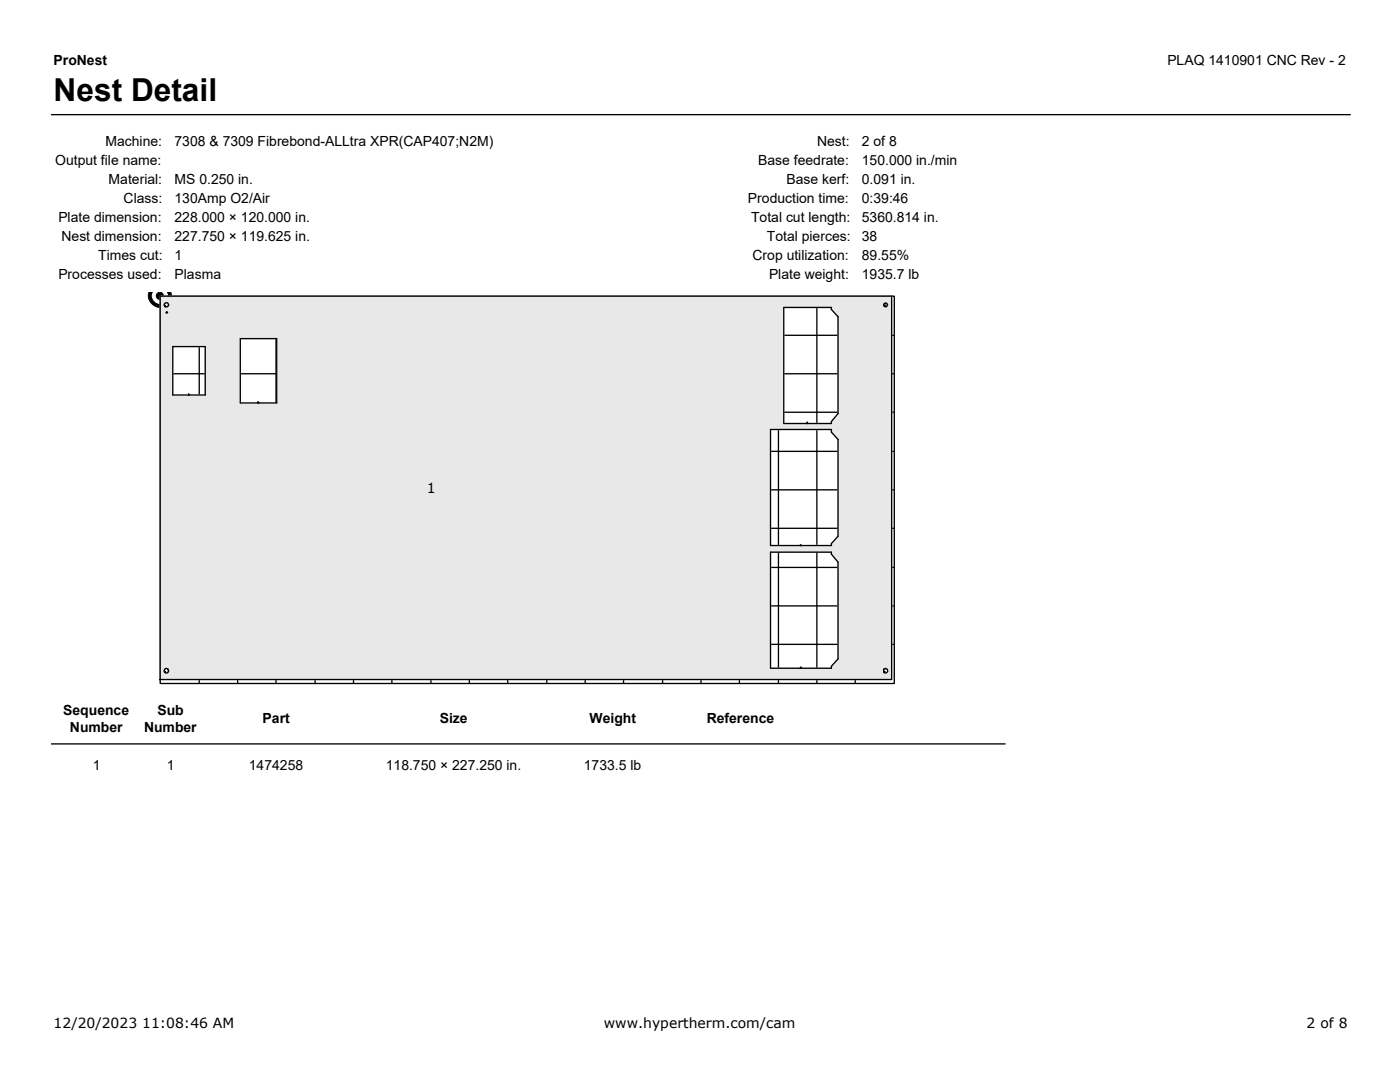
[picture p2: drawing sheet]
<svg xmlns="http://www.w3.org/2000/svg" width="279mm" height="216mm" viewBox="0 0 279 216" stroke-linecap="round" stroke-linejoin="round" font-family="sans-serif">
<defs><g id="words">
<text font-size="6.3" x="10.7" y="20.1">Nest Detail</text>
<g font-size="2.8">
<text x="10.7" y="13.1">ProNest</text>
<text x="233" y="13.1">PLAQ 1410901 CNC Rev - 2</text>
<text x="21.1" y="29">Machine:</text>
<text x="34.8" y="29">7308 &amp; 7309 Fibrebond-ALLtra XPR(CAP407;N2M)</text>
<text x="163.1" y="29">Nest:</text>
<text x="172" y="29">2 of 8</text>
<text x="11" y="32.8">Output file name:</text>
<text x="151.3" y="32.9">Base feedrate:</text>
<text x="172" y="32.9">150.000 in./min</text>
<text x="21.7" y="36.7">Material:</text>
<text x="24.7" y="40.5">Class:</text>
<text x="34.8" y="36.7">MS 0.250 in.</text>
<text x="34.8" y="40.5">130Amp O2/Air</text>
<text x="149.3" y="40.5">Production time:</text>
<text x="157" y="36.7">Base kerf:</text>
<text x="172" y="36.7">0.091 in.</text>
<text x="172" y="40.5">0:39:46</text>
<text x="11.6" y="44.3">Plate dimension:</text>
<text x="34.8" y="44.3">228.000 × 120.000 in.</text>
<text x="149.9" y="44.3">Total cut length:</text>
<text x="172" y="44.3">5360.814 in.</text>
<text x="12.3" y="48.1">Nest dimension:</text>
<text x="19.6" y="51.8">Times cut:</text>
<text x="34.8" y="48.1">227.750 × 119.625 in.</text>
<text x="34.8" y="51.9">1</text>
<text x="150.2" y="51.9">Crop utilization:</text>
<text x="153" y="48.1">Total pierces:</text>
<text x="172" y="48.1">38</text>
<text x="172" y="51.9">89.55%</text>
<text x="11.6" y="55.7">Processes used:</text>
<text x="34.8" y="55.7">Plasma</text>
<text x="153.5" y="55.7">Plate weight:</text>
<text x="172" y="55.7">1935.7 lb</text>
<text x="85.2" y="98.3">1</text>
<text x="12.6" y="142.6">Sequence</text>
<text x="31.4" y="142.6">Sub</text>
<text x="14" y="146">Number</text>
<text x="28.7" y="146">Number</text>
<text x="52.4" y="144.3">Part</text>
<text x="87.8" y="144.3">Size</text>
<text x="117.7" y="144.3">Weight</text>
<text x="141" y="144.3">Reference</text>
<text x="18.5" y="153.6">1</text>
<text x="33.3" y="153.6">1</text>
<text x="49.7" y="153.6">1474258</text>
<text x="77" y="153.6">118.750 × 227.250 in.</text>
<text x="116.5" y="153.6">1733.5 lb</text>
<text x="10.7" y="205.2">12/20/2023 11:08:46 AM</text>
<text x="120.5" y="205.2">www.hypertherm.com/cam</text>
<text x="260.8" y="205.2">2 of 8</text>
</g>
</g></defs>
<path d="M10.2 22.9h259.4" fill="none" stroke="#000" stroke-width=".26"/>
<g fill="#000" stroke="#000" stroke-width=".2">
<path d="M29.7 58.5h4.4a2.3 2.3 0 0 1-2.2 2.8 2.3 2.3 0 0 1-2.2-2.8z" fill-rule="evenodd"/>
<circle cx="31.9" cy="59" r=".72"/>
</g>
<path d="M30.5 58.6l.2-.2h2.4a1.32 1.32 0 0 1-.7 2.1 1.52 1.52 0 0 1-1.9-1.9z" fill-rule="evenodd" fill="#fff" stroke="#fff" stroke-width=".2"/>
<path d="M32 59.1h146.5v77.3h-146.5z" fill-rule="evenodd" fill="#fff" stroke="#000" stroke-width=".26"/>
<g fill="none" stroke="#000" stroke-width=".26">
<path d="M39.8 59.2v77.1M47.4 59.2v77.1M55.1 59.2v77.1M62.9 59.2v77.1M70.5 59.2v77.1M78.2 59.2v77.1M86 59.2v77.1M93.7 59.2v77.1M101.3 59.2v77.1M109.1 59.2v77.1M116.8 59.2v77.1M124.4 59.2v77.1"/>
<path d="M132.2 59.2v77.1M139.9 59.2v77.1M147.6 59.2v77.1M155.4 59.2v77.1M163 59.2v77.1M170.7 59.2v77.1M32.1 66.9h146.2M32.1 74.6h146.2M32.9 61.1l.1 .1M33 61l-.1 .1M33 60.4a.45 .45 0 0 1 .5 .3 .45 .45 0 0 1-.1 .5h-.4l-.2-.2v-.3zM33.2 62.3h.2v.1h-.2z"/>
<path d="M33.3 62.3l-.1 .1h.1M33.3 62.4h.1M34.5 69.2h6.5v9.6h-6.5zM37.7 78.6v.2M48 67.6h7.2v12.8h-7.2zM156.4 61.3h9.5v.4l1.3 1.5v19.3l-1.3 1.6v.4h-9.5zM176.5 60.6a.38 .38 0 0 1 .5-.1 .38 .38 0 0 1 0 .6 .38 .38 0 0 1-.5 0l-.1-.1zM176.5 61.1h.1M176.6 61v-.2l-.1 .3M32.1 82.3h146.2M32.1 90.1h146.2M32.1 97.7h146.2"/>
<path d="M51.5 80.1l-.1 .2 .1 .1M153.8 85.7h12.1v.5l1.3 1.5v19.3l-1.3 1.5v.4h-12.1zM161.2 84.2h-.2l.2 .3M32.1 105.4h146.2M32.1 113.2h146.2M153.8 110.2h12.1v.4l1.3 1.6v19.3l-1.3 1.4v.4h-12.1zM159.8 108.7h-.1l.1 .2M31.8 135.6h146.1v-76.5h-145.9v76.6M32.1 120.9h146.2M32.1 128.6h146.2M32.9 133.5l.3-.2 .2 .2a.42 .42 0 0 1 .1 .6 .42 .42 0 0 1-.6 0l-.1-.1zM32.9 134.1l.1 .2"/>
<path d="M33 134l-.1 .1M159.8 133.1l-.1 .1 .1 .1M176.4 133.5l.4-.2 .2 .2 .2 .5-.3 .3-.5-.2zM176.4 134.1l.1 .2M176.6 134h-.2v.1M10.2 148.4h190.5"/>
</g>
<path d="M176.5 60.6a.34 .34 0 0 0 0 .5 .34 .34 0 0 0 .5-.1l.2-.2-.2-.2-.2-.2zM156.4 61.3v23.2h9.5v-.4l1.3-1.6v-19.3l-1.3-1.5v-.4zM153.8 85.7v23.2h12.1v-.4l1.3-1.5v-19.3l-1.3-1.5v-.5zM176.4 133.5v.6l.5 .2 .3-.3-.2-.5-.2-.2zM153.8 110.2v23.1h12.1v-.4l1.3-1.4v-19.3l-1.3-1.6v-.4zM48 67.6v12.8h7.2v-12.8zM33 60.4l-.2 .3a.47 .47 0 0 0 .4 .6 .47 .47 0 0 0 .5-.5l-.3-.4zM33.2 62.3v.1h.2v-.1zM34.5 69.2v9.6h6.5v-9.6zM32.9 133.5l-.1 .2a.47 .47 0 0 0 .4 .6 .47 .47 0 0 0 .5-.4l-.1-.4-.4-.2zM32 59.1h145.9v76.5h-145.9z" fill-rule="evenodd" fill="#e8e8e8" stroke="#e8e8e8" stroke-width=".26"/>
<use href="#words"/>
</svg>
